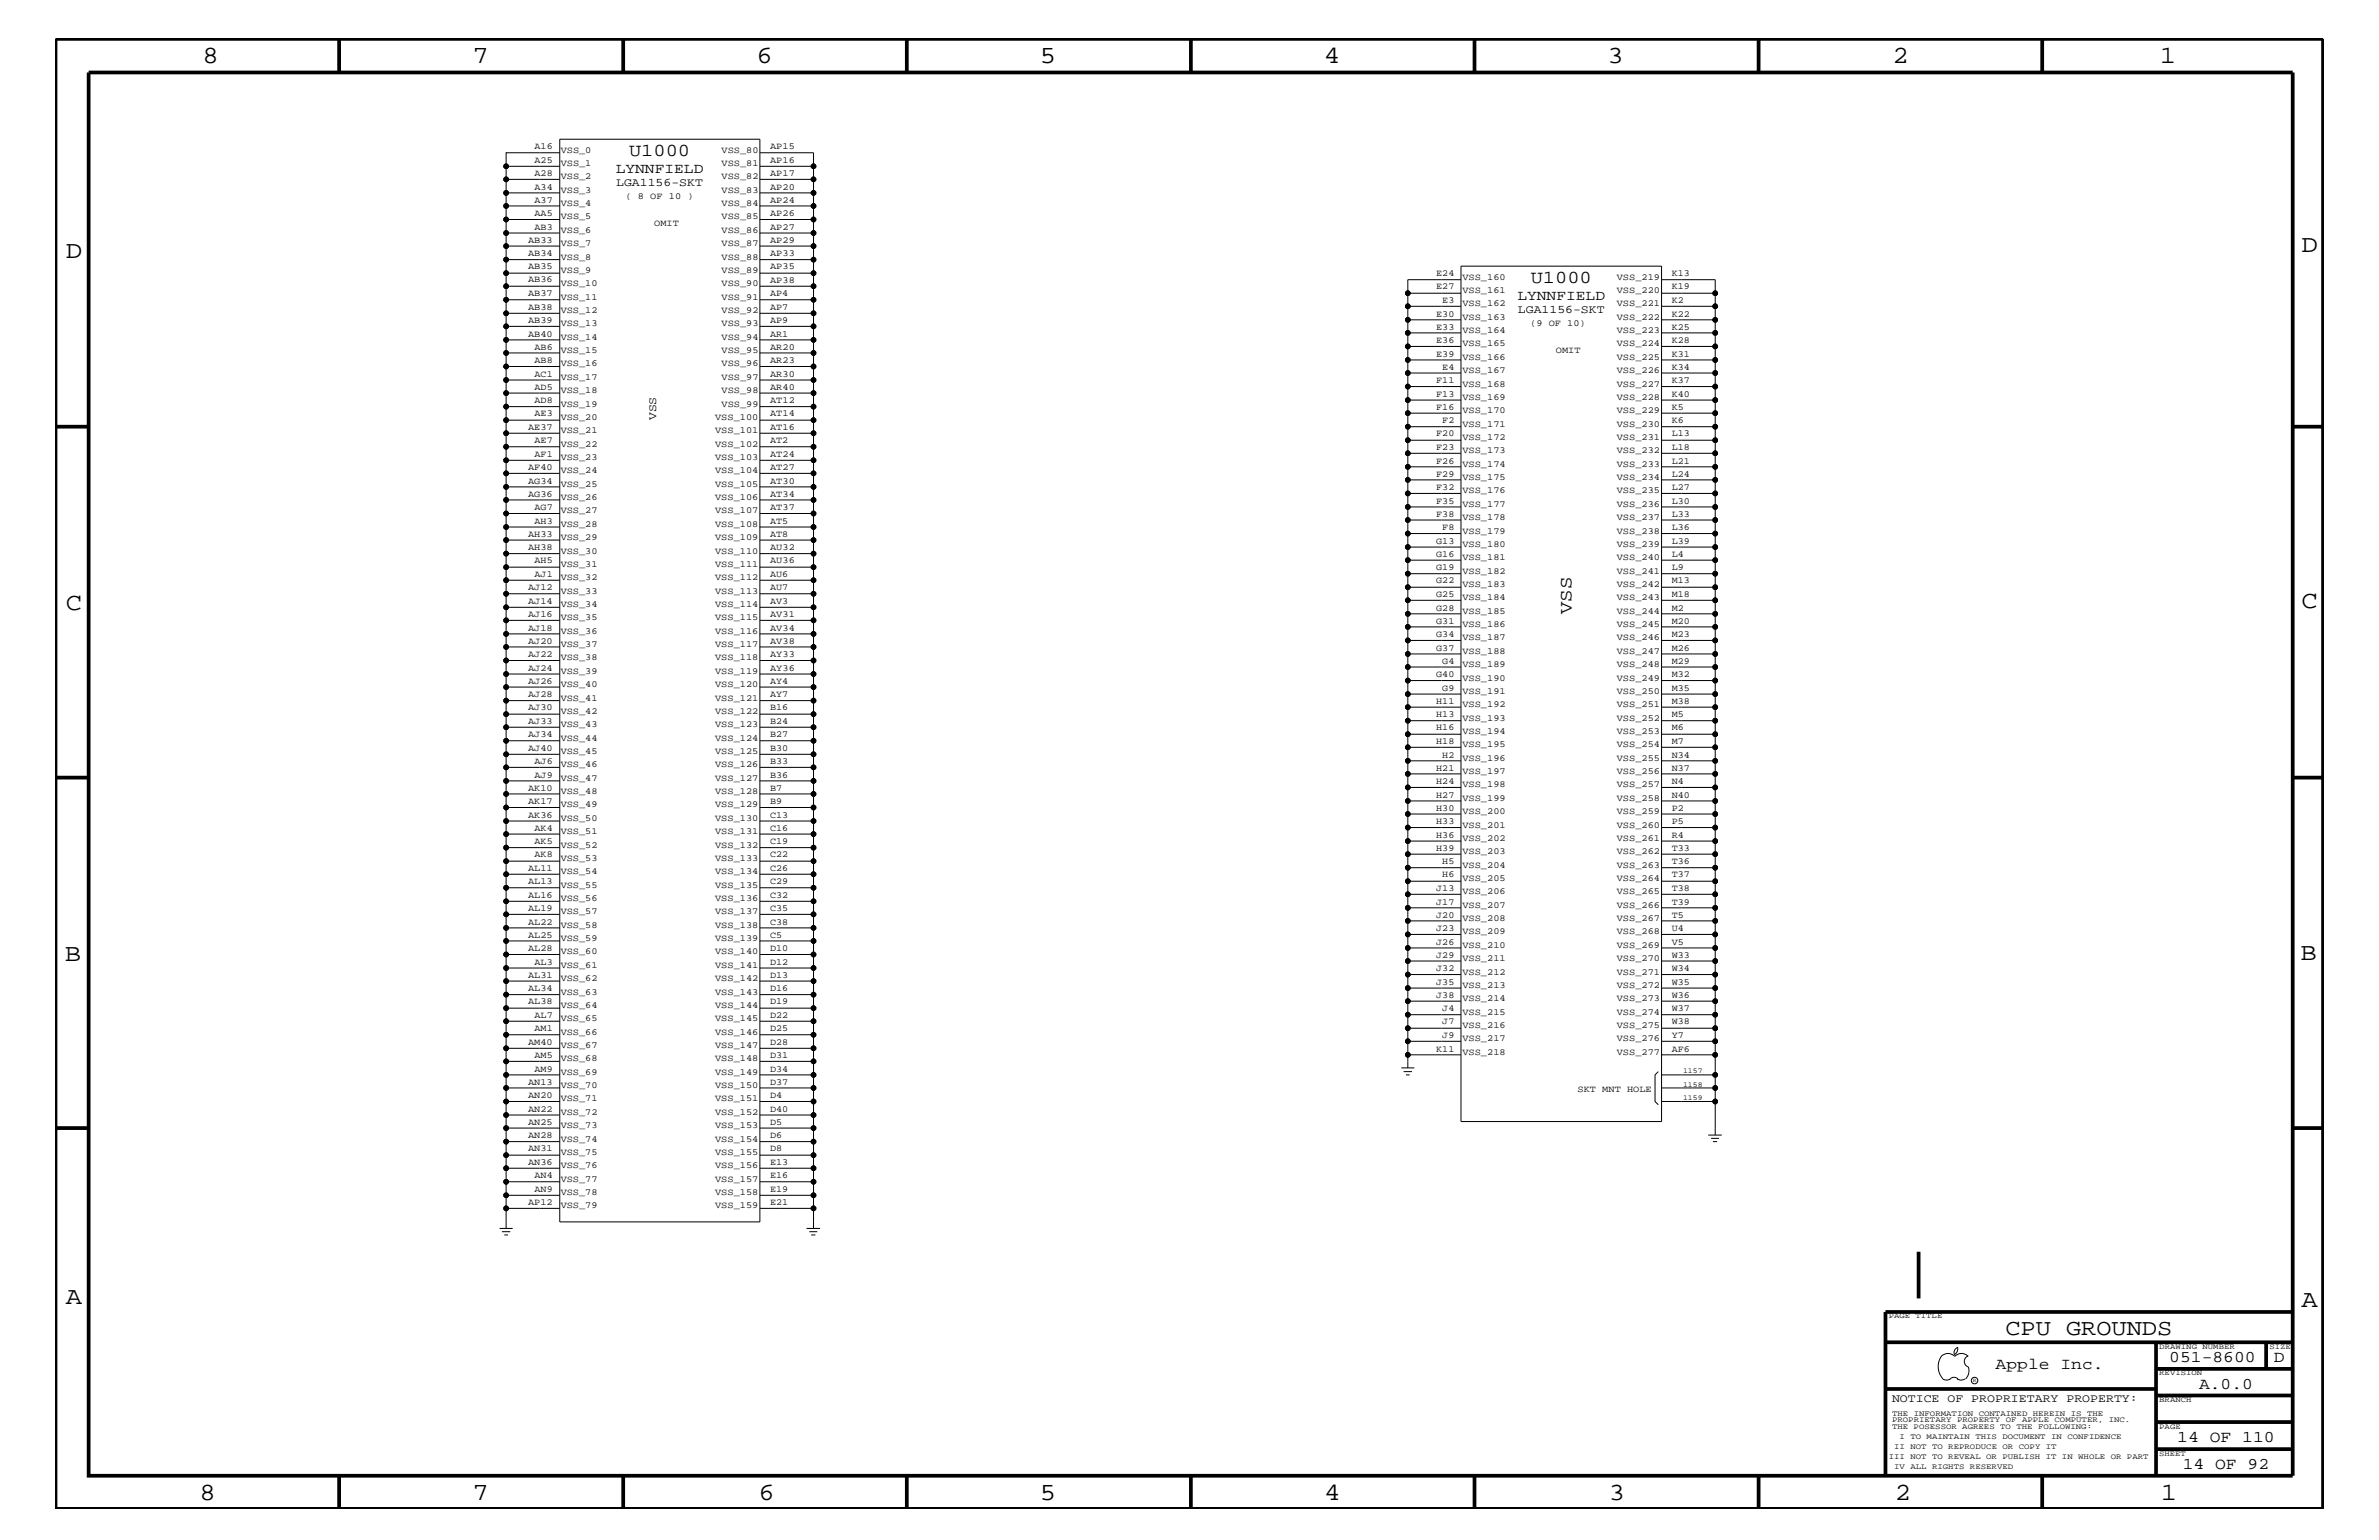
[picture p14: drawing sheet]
<svg xmlns="http://www.w3.org/2000/svg" width="432mm" height="279mm" viewBox="0 0 432 279" stroke-linecap="round" stroke-linejoin="round" font-family="sans-serif">
<defs><g id="words">
<g font-size="4.5">
<text x="36.7" y="11.5">8</text>
<text x="85.8" y="11.5">7</text>
<text x="137.3" y="11.5">6</text>
<text x="188.7" y="11.5">5</text>
<text x="240.3" y="11.5">4</text>
<text x="291.8" y="11.5">3</text>
<text x="343.5" y="11.5">2</text>
<text x="392" y="11.5">1</text>
<text x="11.9" y="46.8">D</text>
<text x="417.7" y="45.7">D</text>
<text x="11.9" y="110.6">C</text>
<text x="417.7" y="110.3">C</text>
<text x="11.8" y="174.3">B</text>
<text x="417.6" y="174.2">B</text>
<text x="11.9" y="236.7">A</text>
<text x="417.7" y="237.1">A</text>
<text x="36.2" y="272.1">8</text>
<text x="85.8" y="272.1">7</text>
<text x="137.7" y="272.1">6</text>
<text x="188.7" y="272.1">5</text>
<text x="240.4" y="272.1">4</text>
<text x="292" y="272.1">3</text>
<text x="343.9" y="272.1">2</text>
<text x="392.2" y="272.1">1</text>
</g>
<text font-size="4.1" x="364" y="242.3">CPU GROUNDS</text>
<g font-size="3.3">
<text x="114.2" y="28.3">U1000</text>
<text x="277.8" y="51.3">U1000</text>
<text x="285.2" y="111.4" transform="rotate(-90 285.2 111.4)">VSS</text>
</g>
<g font-size="3">
<text x="362.2" y="248.4">Apple Inc.</text>
<text x="393.7" y="247.1">051-8600</text>
<text x="399.2" y="252">A.0.0</text>
<text x="412.7" y="247.1">D</text>
<text x="395.2" y="261.6">14 OF 110</text>
<text x="396.2" y="266.6">14 OF 92</text>
</g>
<g font-size="2.6">
<text x="111.8" y="31.4">LYNNFIELD</text>
<text x="275.4" y="54.4">LYNNFIELD</text>
</g>
<g font-size="2.1">
<text x="111.8" y="33.7">LGA1156-SKT</text>
<text x="275.5" y="56.8">LGA1156-SKT</text>
<text x="119.1" y="76.2" transform="rotate(-90 119.1 76.2)">VSS</text>
<text x="343.4" y="254.4">NOTICE OF PROPRIETARY PROPERTY:</text>
</g>
<g font-size="1.7">
<text x="97" y="29.5">A25</text>
<text x="97" y="27.1">A16</text>
<text x="101.8" y="27.7">VSS_0</text>
<text x="131" y="27.7">VSS_80</text>
<text x="139.8" y="29.5">AP16</text>
<text x="139.8" y="27.1">AP15</text>
<text x="97" y="34.4">A34</text>
<text x="97" y="31.9">A28</text>
<text x="101.8" y="30.2">VSS_1</text>
<text x="101.8" y="32.5">VSS_2</text>
<text x="101.8" y="35">VSS_3</text>
<text x="131" y="35">VSS_83</text>
<text x="131" y="32.5">VSS_82</text>
<text x="131" y="30.2">VSS_81</text>
<text x="139.8" y="34.4">AP20</text>
<text x="139.8" y="31.9">AP17</text>
<text x="97" y="41.7">AB3</text>
<text x="97" y="39.2">AA5</text>
<text x="97" y="36.8">A37</text>
<text x="101.8" y="37.4">VSS_4</text>
<text x="101.8" y="39.8">VSS_5</text>
<text x="113.5" y="36.2">( 8 OF 10 )</text>
<text x="118.7" y="41">OMIT</text>
<text x="131" y="37.4">VSS_84</text>
<text x="131" y="39.8">VSS_85</text>
<text x="139.8" y="41.7">AP27</text>
<text x="139.8" y="39.2">AP26</text>
<text x="139.8" y="36.8">AP24</text>
<text x="95.8" y="44.1">AB33</text>
<text x="95.8" y="46.5">AB34</text>
<text x="101.8" y="42.3">VSS_6</text>
<text x="101.8" y="44.6">VSS_7</text>
<text x="101.8" y="47.1">VSS_8</text>
<text x="131" y="47.1">VSS_88</text>
<text x="131" y="44.6">VSS_87</text>
<text x="131" y="42.3">VSS_86</text>
<text x="139.8" y="46.5">AP33</text>
<text x="139.8" y="44.1">AP29</text>
<text x="95.8" y="48.9">AB35</text>
<text x="95.8" y="53.8">AB37</text>
<text x="95.8" y="51.3">AB36</text>
<text x="101.8" y="49.6">VSS_9</text>
<text x="101.8" y="51.9">VSS_10</text>
<text x="131" y="49.6">VSS_89</text>
<text x="131" y="51.9">VSS_90</text>
<text x="139.8" y="53.8">AP4</text>
<text x="139.8" y="51.3">AP38</text>
<text x="139.8" y="48.9">AP35</text>
<text x="260.7" y="52.5">E27</text>
<text x="260.7" y="50.2">E24</text>
<text x="265.4" y="50.7">VSS_160</text>
<text x="265.4" y="53.2">VSS_161</text>
<text x="293.5" y="53.2">VSS_220</text>
<text x="293.5" y="50.7">VSS_219</text>
<text x="303.4" y="52.5">K19</text>
<text x="303.4" y="50.2">K13</text>
<text x="95.8" y="58.6">AB39</text>
<text x="95.8" y="56.2">AB38</text>
<text x="101.8" y="54.4">VSS_11</text>
<text x="101.8" y="56.8">VSS_12</text>
<text x="101.8" y="59.2">VSS_13</text>
<text x="131" y="59.2">VSS_93</text>
<text x="131" y="56.8">VSS_92</text>
<text x="131" y="54.4">VSS_91</text>
<text x="139.8" y="58.6">AP9</text>
<text x="139.8" y="56.2">AP7</text>
<text x="260.7" y="59.8">E33</text>
<text x="260.7" y="57.4">E30</text>
<text x="261.8" y="55">E3</text>
<text x="265.4" y="58">VSS_163</text>
<text x="265.4" y="55.6">VSS_162</text>
<text x="277.7" y="59.2">(9 OF 10)</text>
<text x="293.5" y="55.6">VSS_221</text>
<text x="293.5" y="58">VSS_222</text>
<text x="303.4" y="59.8">K25</text>
<text x="303.4" y="57.4">K22</text>
<text x="303.4" y="55">K2</text>
<text x="95.8" y="61.1">AB40</text>
<text x="97" y="65.9">AB8</text>
<text x="97" y="63.4">AB6</text>
<text x="101.8" y="61.7">VSS_14</text>
<text x="101.8" y="64">VSS_15</text>
<text x="131" y="61.7">VSS_94</text>
<text x="131" y="64">VSS_95</text>
<text x="139.8" y="65.9">AR23</text>
<text x="139.8" y="63.4">AR20</text>
<text x="139.8" y="61.1">AR1</text>
<text x="260.7" y="64.7">E39</text>
<text x="260.7" y="62.3">E36</text>
<text x="265.4" y="60.4">VSS_164</text>
<text x="265.4" y="62.9">VSS_165</text>
<text x="265.4" y="65.3">VSS_166</text>
<text x="282.4" y="64">OMIT</text>
<text x="293.5" y="62.9">VSS_224</text>
<text x="293.5" y="60.4">VSS_223</text>
<text x="293.5" y="65.3">VSS_225</text>
<text x="303.4" y="64.7">K31</text>
<text x="303.4" y="62.3">K28</text>
<text x="97" y="70.7">AD5</text>
<text x="97" y="68.4">AC1</text>
<text x="101.8" y="71.3">VSS_18</text>
<text x="101.8" y="68.9">VSS_17</text>
<text x="101.8" y="66.5">VSS_16</text>
<text x="131" y="71.3">VSS_98</text>
<text x="131" y="66.5">VSS_96</text>
<text x="131" y="68.9">VSS_97</text>
<text x="139.8" y="70.7">AR40</text>
<text x="139.8" y="68.4">AR30</text>
<text x="260.7" y="72">F13</text>
<text x="260.7" y="69.5">F11</text>
<text x="261.8" y="67.1">E4</text>
<text x="265.4" y="70.1">VSS_168</text>
<text x="265.4" y="67.7">VSS_167</text>
<text x="293.5" y="70.1">VSS_227</text>
<text x="293.5" y="67.7">VSS_226</text>
<text x="303.4" y="72">K40</text>
<text x="303.4" y="69.5">K37</text>
<text x="303.4" y="67.1">K34</text>
<text x="97" y="75.6">AE3</text>
<text x="97" y="73.2">AD8</text>
<text x="101.8" y="73.8">VSS_19</text>
<text x="101.8" y="76.2">VSS_20</text>
<text x="129.8" y="76.2">VSS_100</text>
<text x="131" y="73.8">VSS_99</text>
<text x="139.8" y="73.2">AT12</text>
<text x="139.8" y="75.6">AT14</text>
<text x="260.7" y="74.4">F16</text>
<text x="261.8" y="76.8">F2</text>
<text x="265.4" y="75">VSS_170</text>
<text x="265.4" y="77.4">VSS_171</text>
<text x="265.4" y="72.6">VSS_169</text>
<text x="293.5" y="75">VSS_229</text>
<text x="293.5" y="77.4">VSS_230</text>
<text x="293.5" y="72.6">VSS_228</text>
<text x="303.4" y="76.8">K6</text>
<text x="303.4" y="74.4">K5</text>
<text x="95.8" y="78">AE37</text>
<text x="97" y="82.8">AF1</text>
<text x="97" y="80.5">AE7</text>
<text x="101.8" y="83.5">VSS_23</text>
<text x="101.8" y="81.1">VSS_22</text>
<text x="101.8" y="78.6">VSS_21</text>
<text x="129.8" y="83.5">VSS_103</text>
<text x="129.8" y="81.1">VSS_102</text>
<text x="129.8" y="78.6">VSS_101</text>
<text x="139.8" y="82.8">AT24</text>
<text x="139.8" y="80.5">AT2</text>
<text x="139.8" y="78">AT16</text>
<text x="260.7" y="81.6">F23</text>
<text x="260.7" y="79.2">F20</text>
<text x="265.4" y="79.9">VSS_172</text>
<text x="265.4" y="82.2">VSS_173</text>
<text x="293.5" y="82.2">VSS_232</text>
<text x="293.5" y="79.9">VSS_231</text>
<text x="303.4" y="81.6">L18</text>
<text x="303.4" y="79.2">L13</text>
<text x="95.8" y="87.7">AG34</text>
<text x="95.8" y="85.3">AF40</text>
<text x="101.8" y="85.9">VSS_24</text>
<text x="101.8" y="88.3">VSS_25</text>
<text x="129.8" y="85.9">VSS_104</text>
<text x="129.8" y="88.3">VSS_105</text>
<text x="139.8" y="87.7">AT30</text>
<text x="139.8" y="85.3">AT27</text>
<text x="260.7" y="88.9">F32</text>
<text x="260.7" y="86.5">F29</text>
<text x="260.7" y="84.1">F26</text>
<text x="265.4" y="89.5">VSS_176</text>
<text x="265.4" y="87.1">VSS_175</text>
<text x="265.4" y="84.7">VSS_174</text>
<text x="293.5" y="89.5">VSS_235</text>
<text x="293.5" y="87.1">VSS_234</text>
<text x="293.5" y="84.7">VSS_233</text>
<text x="303.4" y="88.9">L27</text>
<text x="303.4" y="86.5">L24</text>
<text x="303.4" y="84.1">L21</text>
<text x="95.8" y="90.1">AG36</text>
<text x="97" y="95">AH3</text>
<text x="97" y="92.6">AG7</text>
<text x="101.8" y="93.2">VSS_27</text>
<text x="101.8" y="90.7">VSS_26</text>
<text x="101.8" y="95.6">VSS_28</text>
<text x="129.8" y="95.6">VSS_108</text>
<text x="129.8" y="93.2">VSS_107</text>
<text x="129.8" y="90.7">VSS_106</text>
<text x="139.8" y="95">AT5</text>
<text x="139.8" y="92.6">AT37</text>
<text x="139.8" y="90.1">AT34</text>
<text x="260.7" y="93.8">F38</text>
<text x="260.7" y="91.4">F35</text>
<text x="265.4" y="94.3">VSS_178</text>
<text x="265.4" y="92">VSS_177</text>
<text x="293.5" y="92">VSS_236</text>
<text x="293.5" y="94.3">VSS_237</text>
<text x="303.4" y="93.8">L33</text>
<text x="303.4" y="91.4">L30</text>
<text x="95.8" y="99.9">AH38</text>
<text x="95.8" y="97.4">AH33</text>
<text x="101.8" y="98">VSS_29</text>
<text x="101.8" y="100.4">VSS_30</text>
<text x="129.8" y="98">VSS_109</text>
<text x="129.8" y="100.4">VSS_110</text>
<text x="139.8" y="99.9">AU32</text>
<text x="139.8" y="97.4">AT8</text>
<text x="260.7" y="101">G16</text>
<text x="260.7" y="98.7">G13</text>
<text x="261.8" y="96.2">F8</text>
<text x="265.4" y="99.3">VSS_180</text>
<text x="265.4" y="96.8">VSS_179</text>
<text x="265.4" y="101.6">VSS_181</text>
<text x="293.5" y="101.6">VSS_240</text>
<text x="293.5" y="96.8">VSS_238</text>
<text x="293.5" y="99.3">VSS_239</text>
<text x="303.4" y="101">L4</text>
<text x="303.4" y="98.7">L39</text>
<text x="303.4" y="96.2">L36</text>
<text x="95.8" y="107.1">AJ12</text>
<text x="97" y="104.7">AJ1</text>
<text x="97" y="102.2">AH5</text>
<text x="101.8" y="102.9">VSS_31</text>
<text x="101.8" y="105.3">VSS_32</text>
<text x="101.8" y="107.7">VSS_33</text>
<text x="129.8" y="102.9">VSS_111</text>
<text x="129.8" y="105.3">VSS_112</text>
<text x="129.8" y="107.7">VSS_113</text>
<text x="139.8" y="107.1">AU7</text>
<text x="139.8" y="104.7">AU6</text>
<text x="139.8" y="102.2">AU36</text>
<text x="260.7" y="105.9">G22</text>
<text x="260.7" y="103.5">G19</text>
<text x="265.4" y="106.5">VSS_183</text>
<text x="265.4" y="104.1">VSS_182</text>
<text x="293.5" y="104.1">VSS_241</text>
<text x="293.5" y="106.5">VSS_242</text>
<text x="303.4" y="105.9">M13</text>
<text x="303.4" y="103.5">L9</text>
<text x="95.8" y="112">AJ16</text>
<text x="95.8" y="109.5">AJ14</text>
<text x="101.8" y="110.2">VSS_34</text>
<text x="101.8" y="112.6">VSS_35</text>
<text x="129.8" y="110.2">VSS_114</text>
<text x="129.8" y="112.6">VSS_115</text>
<text x="139.8" y="112">AV31</text>
<text x="139.8" y="109.5">AV3</text>
<text x="260.7" y="113.1">G31</text>
<text x="260.7" y="110.8">G28</text>
<text x="260.7" y="108.3">G25</text>
<text x="265.4" y="113.7">VSS_186</text>
<text x="265.4" y="111.4">VSS_185</text>
<text x="265.4" y="108.9">VSS_184</text>
<text x="293.5" y="113.7">VSS_245</text>
<text x="293.5" y="108.9">VSS_243</text>
<text x="293.5" y="111.4">VSS_244</text>
<text x="303.4" y="113.1">M20</text>
<text x="303.4" y="110.8">M2</text>
<text x="303.4" y="108.3">M18</text>
<text x="95.8" y="119.2">AJ22</text>
<text x="95.8" y="116.8">AJ20</text>
<text x="95.8" y="114.4">AJ18</text>
<text x="101.8" y="115">VSS_36</text>
<text x="101.8" y="117.4">VSS_37</text>
<text x="101.8" y="119.8">VSS_38</text>
<text x="129.8" y="119.8">VSS_118</text>
<text x="129.8" y="117.4">VSS_117</text>
<text x="129.8" y="115">VSS_116</text>
<text x="139.8" y="119.2">AY33</text>
<text x="139.8" y="116.8">AV38</text>
<text x="139.8" y="114.4">AV34</text>
<text x="260.7" y="118.1">G37</text>
<text x="260.7" y="115.6">G34</text>
<text x="265.4" y="118.6">VSS_188</text>
<text x="265.4" y="116.2">VSS_187</text>
<text x="293.5" y="116.2">VSS_246</text>
<text x="293.5" y="118.6">VSS_247</text>
<text x="303.4" y="118.1">M26</text>
<text x="303.4" y="115.6">M23</text>
<text x="95.8" y="124.1">AJ26</text>
<text x="95.8" y="121.7">AJ24</text>
<text x="101.8" y="122.3">VSS_39</text>
<text x="101.8" y="124.7">VSS_40</text>
<text x="129.8" y="122.3">VSS_119</text>
<text x="129.8" y="124.7">VSS_120</text>
<text x="139.8" y="121.7">AY36</text>
<text x="139.8" y="124.1">AY4</text>
<text x="260.7" y="122.9">G40</text>
<text x="261.8" y="125.3">G9</text>
<text x="261.8" y="120.4">G4</text>
<text x="265.4" y="125.9">VSS_191</text>
<text x="265.4" y="123.5">VSS_190</text>
<text x="265.4" y="121">VSS_189</text>
<text x="293.5" y="125.9">VSS_250</text>
<text x="293.5" y="123.5">VSS_249</text>
<text x="293.5" y="121">VSS_248</text>
<text x="303.4" y="125.3">M35</text>
<text x="303.4" y="122.9">M32</text>
<text x="303.4" y="120.4">M29</text>
<text x="95.8" y="131.3">AJ33</text>
<text x="95.8" y="128.9">AJ30</text>
<text x="95.8" y="126.5">AJ28</text>
<text x="101.8" y="127.1">VSS_41</text>
<text x="101.8" y="129.6">VSS_42</text>
<text x="101.8" y="131.9">VSS_43</text>
<text x="129.8" y="129.6">VSS_122</text>
<text x="129.8" y="127.1">VSS_121</text>
<text x="129.8" y="131.9">VSS_123</text>
<text x="139.8" y="131.3">B24</text>
<text x="139.8" y="128.9">B16</text>
<text x="139.8" y="126.5">AY7</text>
<text x="260.7" y="130.2">H13</text>
<text x="260.7" y="127.7">H11</text>
<text x="265.4" y="130.8">VSS_193</text>
<text x="265.4" y="128.3">VSS_192</text>
<text x="293.5" y="128.3">VSS_251</text>
<text x="293.5" y="130.8">VSS_252</text>
<text x="303.4" y="130.2">M5</text>
<text x="303.4" y="127.7">M38</text>
<text x="95.8" y="136.2">AJ40</text>
<text x="95.8" y="133.8">AJ34</text>
<text x="101.8" y="136.8">VSS_45</text>
<text x="101.8" y="134.4">VSS_44</text>
<text x="129.8" y="136.8">VSS_125</text>
<text x="129.8" y="134.4">VSS_124</text>
<text x="139.8" y="136.2">B30</text>
<text x="139.8" y="133.8">B27</text>
<text x="260.7" y="135">H18</text>
<text x="260.7" y="132.5">H16</text>
<text x="261.8" y="137.4">H2</text>
<text x="265.4" y="135.6">VSS_195</text>
<text x="265.4" y="133.2">VSS_194</text>
<text x="293.5" y="135.6">VSS_254</text>
<text x="293.5" y="133.2">VSS_253</text>
<text x="303.4" y="137.4">N34</text>
<text x="303.4" y="135">M7</text>
<text x="303.4" y="132.5">M6</text>
<text x="95.8" y="143.5">AK10</text>
<text x="97" y="141.1">AJ9</text>
<text x="97" y="138.6">AJ6</text>
<text x="101.8" y="141.7">VSS_47</text>
<text x="101.8" y="139.2">VSS_46</text>
<text x="129.8" y="141.7">VSS_127</text>
<text x="129.8" y="139.2">VSS_126</text>
<text x="139.8" y="143.5">B7</text>
<text x="139.8" y="141.1">B36</text>
<text x="139.8" y="138.6">B33</text>
<text x="260.7" y="142.3">H24</text>
<text x="260.7" y="139.8">H21</text>
<text x="265.4" y="142.9">VSS_198</text>
<text x="265.4" y="140.4">VSS_197</text>
<text x="265.4" y="138">VSS_196</text>
<text x="293.5" y="140.4">VSS_256</text>
<text x="293.5" y="142.9">VSS_257</text>
<text x="293.5" y="138">VSS_255</text>
<text x="303.4" y="142.3">N4</text>
<text x="303.4" y="139.8">N37</text>
<text x="95.8" y="148.4">AK36</text>
<text x="95.8" y="145.9">AK17</text>
<text x="101.8" y="144">VSS_48</text>
<text x="101.8" y="146.5">VSS_49</text>
<text x="101.8" y="149">VSS_50</text>
<text x="129.8" y="149">VSS_130</text>
<text x="129.8" y="146.5">VSS_129</text>
<text x="129.8" y="144">VSS_128</text>
<text x="139.8" y="148.4">C13</text>
<text x="139.8" y="145.9">B9</text>
<text x="260.7" y="149.5">H33</text>
<text x="260.7" y="147.1">H30</text>
<text x="260.7" y="144.7">H27</text>
<text x="265.4" y="147.7">VSS_200</text>
<text x="265.4" y="145.3">VSS_199</text>
<text x="293.5" y="147.7">VSS_259</text>
<text x="293.5" y="145.3">VSS_258</text>
<text x="303.4" y="149.5">P5</text>
<text x="303.4" y="147.1">P2</text>
<text x="303.4" y="144.7">N40</text>
<text x="97" y="155.6">AK8</text>
<text x="97" y="153.2">AK5</text>
<text x="97" y="150.7">AK4</text>
<text x="101.8" y="151.3">VSS_51</text>
<text x="101.8" y="153.8">VSS_52</text>
<text x="129.8" y="153.8">VSS_132</text>
<text x="129.8" y="151.3">VSS_131</text>
<text x="139.8" y="155.6">C22</text>
<text x="139.8" y="153.2">C19</text>
<text x="139.8" y="150.7">C16</text>
<text x="260.7" y="154.4">H39</text>
<text x="260.7" y="152">H36</text>
<text x="265.4" y="155">VSS_203</text>
<text x="265.4" y="152.6">VSS_202</text>
<text x="265.4" y="150.1">VSS_201</text>
<text x="293.5" y="150.1">VSS_260</text>
<text x="293.5" y="155">VSS_262</text>
<text x="293.5" y="152.6">VSS_261</text>
<text x="303.4" y="154.4">T33</text>
<text x="303.4" y="152">R4</text>
<text x="95.8" y="160.5">AL13</text>
<text x="95.8" y="158">AL11</text>
<text x="101.8" y="156.2">VSS_53</text>
<text x="101.8" y="158.6">VSS_54</text>
<text x="101.8" y="161.1">VSS_55</text>
<text x="129.8" y="158.6">VSS_134</text>
<text x="129.8" y="156.2">VSS_133</text>
<text x="129.8" y="161.1">VSS_135</text>
<text x="139.8" y="160.5">C29</text>
<text x="139.8" y="158">C26</text>
<text x="260.7" y="161.7">J13</text>
<text x="261.8" y="159.2">H6</text>
<text x="261.8" y="156.8">H5</text>
<text x="265.4" y="159.9">VSS_205</text>
<text x="265.4" y="157.4">VSS_204</text>
<text x="293.5" y="159.9">VSS_264</text>
<text x="293.5" y="157.4">VSS_263</text>
<text x="303.4" y="161.7">T38</text>
<text x="303.4" y="159.2">T37</text>
<text x="303.4" y="156.8">T36</text>
<text x="95.8" y="167.8">AL22</text>
<text x="95.8" y="165.3">AL19</text>
<text x="95.8" y="162.8">AL16</text>
<text x="101.8" y="165.9">VSS_57</text>
<text x="101.8" y="163.5">VSS_56</text>
<text x="129.8" y="165.9">VSS_137</text>
<text x="129.8" y="163.5">VSS_136</text>
<text x="139.8" y="167.8">C38</text>
<text x="139.8" y="165.3">C35</text>
<text x="139.8" y="162.8">C32</text>
<text x="260.7" y="166.5">J20</text>
<text x="260.7" y="164.1">J17</text>
<text x="265.4" y="167.1">VSS_208</text>
<text x="265.4" y="164.7">VSS_207</text>
<text x="265.4" y="162.2">VSS_206</text>
<text x="293.5" y="164.7">VSS_266</text>
<text x="293.5" y="162.2">VSS_265</text>
<text x="293.5" y="167.1">VSS_267</text>
<text x="303.4" y="166.5">T5</text>
<text x="303.4" y="164.1">T39</text>
<text x="95.8" y="172.6">AL28</text>
<text x="95.8" y="170.1">AL25</text>
<text x="101.8" y="168.3">VSS_58</text>
<text x="101.8" y="170.7">VSS_59</text>
<text x="101.8" y="173.2">VSS_60</text>
<text x="129.8" y="173.2">VSS_140</text>
<text x="129.8" y="170.7">VSS_139</text>
<text x="129.8" y="168.3">VSS_138</text>
<text x="139.8" y="172.6">D10</text>
<text x="139.8" y="170.1">C5</text>
<text x="260.7" y="173.8">J29</text>
<text x="260.7" y="171.4">J26</text>
<text x="260.7" y="168.9">J23</text>
<text x="265.4" y="172">VSS_210</text>
<text x="265.4" y="169.5">VSS_209</text>
<text x="293.5" y="169.5">VSS_268</text>
<text x="293.5" y="172">VSS_269</text>
<text x="303.4" y="173.8">W33</text>
<text x="303.4" y="171.4">V5</text>
<text x="303.4" y="168.9">U4</text>
<text x="95.8" y="179.9">AL34</text>
<text x="95.8" y="177.4">AL31</text>
<text x="97" y="175">AL3</text>
<text x="101.8" y="178">VSS_62</text>
<text x="101.8" y="175.6">VSS_61</text>
<text x="129.8" y="175.6">VSS_141</text>
<text x="129.8" y="178">VSS_142</text>
<text x="139.8" y="179.9">D16</text>
<text x="139.8" y="177.4">D13</text>
<text x="139.8" y="175">D12</text>
<text x="260.7" y="178.7">J35</text>
<text x="260.7" y="176.2">J32</text>
<text x="265.4" y="179.3">VSS_213</text>
<text x="265.4" y="176.8">VSS_212</text>
<text x="265.4" y="174.4">VSS_211</text>
<text x="293.5" y="176.8">VSS_271</text>
<text x="293.5" y="174.4">VSS_270</text>
<text x="293.5" y="179.3">VSS_272</text>
<text x="303.4" y="178.7">W35</text>
<text x="303.4" y="176.2">W34</text>
<text x="95.8" y="182.2">AL38</text>
<text x="97" y="184.7">AL7</text>
<text x="101.8" y="185.3">VSS_65</text>
<text x="101.8" y="182.9">VSS_64</text>
<text x="101.8" y="180.5">VSS_63</text>
<text x="129.8" y="185.3">VSS_145</text>
<text x="129.8" y="182.9">VSS_144</text>
<text x="129.8" y="180.5">VSS_143</text>
<text x="139.8" y="184.7">D22</text>
<text x="139.8" y="182.2">D19</text>
<text x="260.7" y="181">J38</text>
<text x="261.8" y="185.9">J7</text>
<text x="261.8" y="183.5">J4</text>
<text x="265.4" y="184.1">VSS_215</text>
<text x="265.4" y="181.6">VSS_214</text>
<text x="293.5" y="184.1">VSS_274</text>
<text x="293.5" y="181.6">VSS_273</text>
<text x="303.4" y="185.9">W38</text>
<text x="303.4" y="183.5">W37</text>
<text x="303.4" y="181">W36</text>
<text x="95.8" y="189.5">AM40</text>
<text x="97" y="192">AM5</text>
<text x="97" y="187.1">AM1</text>
<text x="101.8" y="190.2">VSS_67</text>
<text x="101.8" y="187.7">VSS_66</text>
<text x="129.8" y="187.7">VSS_146</text>
<text x="129.8" y="190.2">VSS_147</text>
<text x="139.8" y="192">D31</text>
<text x="139.8" y="189.5">D28</text>
<text x="139.8" y="187.1">D25</text>
<text x="260.7" y="190.8">K11</text>
<text x="261.8" y="188.3">J9</text>
<text x="265.4" y="191.4">VSS_218</text>
<text x="265.4" y="188.9">VSS_217</text>
<text x="265.4" y="186.5">VSS_216</text>
<text x="293.5" y="191.4">VSS_277</text>
<text x="293.5" y="188.9">VSS_276</text>
<text x="293.5" y="186.5">VSS_275</text>
<text x="303.4" y="190.8">AF6</text>
<text x="303.4" y="188.3">Y7</text>
<text x="95.8" y="196.8">AN13</text>
<text x="97" y="194.4">AM9</text>
<text x="101.8" y="197.4">VSS_70</text>
<text x="101.8" y="195">VSS_69</text>
<text x="101.8" y="192.6">VSS_68</text>
<text x="129.8" y="197.4">VSS_150</text>
<text x="129.8" y="195">VSS_149</text>
<text x="129.8" y="192.6">VSS_148</text>
<text x="139.8" y="196.8">D37</text>
<text x="139.8" y="194.4">D34</text>
<text x="95.8" y="201.7">AN22</text>
<text x="95.8" y="199.2">AN20</text>
<text x="101.8" y="199.8">VSS_71</text>
<text x="101.8" y="202.3">VSS_72</text>
<text x="129.8" y="199.8">VSS_151</text>
<text x="129.8" y="202.3">VSS_152</text>
<text x="139.8" y="201.7">D40</text>
<text x="139.8" y="199.2">D4</text>
<text x="286.3" y="198.1">SKT MNT HOLE</text>
<text x="95.8" y="208.9">AN31</text>
<text x="95.8" y="206.5">AN28</text>
<text x="95.8" y="204.1">AN25</text>
<text x="101.8" y="204.7">VSS_73</text>
<text x="101.8" y="207.1">VSS_74</text>
<text x="101.8" y="209.6">VSS_75</text>
<text x="129.8" y="204.7">VSS_153</text>
<text x="129.8" y="207.1">VSS_154</text>
<text x="129.8" y="209.6">VSS_155</text>
<text x="139.8" y="208.9">D8</text>
<text x="139.8" y="206.5">D6</text>
<text x="139.8" y="204.1">D5</text>
<text x="95.8" y="211.4">AN36</text>
<text x="97" y="213.8">AN4</text>
<text x="101.8" y="211.9">VSS_76</text>
<text x="101.8" y="214.4">VSS_77</text>
<text x="129.8" y="211.9">VSS_156</text>
<text x="129.8" y="214.4">VSS_157</text>
<text x="139.8" y="213.8">E16</text>
<text x="139.8" y="211.4">E13</text>
<text x="95.8" y="218.6">AP12</text>
<text x="97" y="216.2">AN9</text>
<text x="101.8" y="216.9">VSS_78</text>
<text x="101.8" y="219.2">VSS_79</text>
<text x="129.8" y="219.2">VSS_159</text>
<text x="129.8" y="216.9">VSS_158</text>
<text x="139.8" y="218.6">E21</text>
<text x="139.8" y="216.2">E19</text>
</g>
<g font-size="1.4">
<text x="305.5" y="197.2">1158</text>
<text x="305.5" y="194.8">1157</text>
<text x="305.5" y="199.6">1159</text>
<text x="342.8" y="239.2">PAGE TITLE</text>
<text x="391.9" y="244.7">DRAWING NUMBER</text>
<text x="411.9" y="244.7">SIZE</text>
<text x="391.9" y="249.5">REVISION</text>
<text x="343.4" y="256.8">THE INFORMATION CONTAINED HEREIN IS THE</text>
<text x="391.9" y="254.4">BRANCH</text>
<text x="343.4" y="259.3">THE POSESSOR AGREES TO THE FOLLOWING:</text>
<text x="343.4" y="258">PROPRIETARY PROPERTY OF APPLE COMPUTER, INC.</text>
<text x="343.8" y="262.9">II NOT TO REPRODUCE OR COPY IT</text>
<text x="344.8" y="261.1">I TO MAINTAIN THIS DOCUMENT IN CONFIDENCE</text>
<text x="391.9" y="259.3">PAGE</text>
<text x="342.8" y="264.7">III NOT TO REVEAL OR PUBLISH IT IN WHOLE OR PART</text>
<text x="343.8" y="266.6">IV ALL RIGHTS RESERVED</text>
<text x="391.9" y="264.1">SHEET</text>
</g>
<text font-size="1" x="358.1" y="250.7">R</text>
</g></defs>
<g fill="none" stroke="#000" stroke-width=".18">
<path d="M91.9 30.2v2.3h9.7M91.9 32.5v2.5h9.7M91.9 35v2.4h9.7M91.9 37.4v4.9h9.7M91.9 39.8h9.7M101.6 27.7h-9.7v2.5h9.7M101.6 25.3h36.3v196.4h-36.3zM137.9 27.7h9.8v4.8M137.9 30.2h9.8M137.9 32.5h9.8M137.9 37.4h9.8M137.9 39.8h9.8"/>
<path d="M147.7 32.5v2.5h-9.8M147.7 39.8v2.5h-9.8M147.7 35v4.8M91.9 42.3v2.3h9.7M91.9 44.6v2.5h9.7M91.9 47.1v2.5h9.7M91.9 49.6v4.8h9.7M91.9 54.4v2.4h9.7M91.9 56.8v2.4h9.7M91.9 59.2v2.5h9.7M91.9 51.9h9.7M137.9 44.6h9.8"/>
<path d="M137.9 47.1h9.8M137.9 49.6h9.8M137.9 54.4h9.8M137.9 56.8h9.8M137.9 59.2h9.8M137.9 51.9h9.8M147.7 59.2v2.5h-9.8M147.7 42.3v16.9M255.5 53.2h9.7M255.5 55.6h9.7M255.5 58h9.7M265.2 50.7h-9.7v19.4"/>
<path d="M265.2 48.3h36.4v155.2h-36.4zM301.6 50.7h9.7v2.5M301.6 53.2h9.7M311.3 53.2v2.4h-9.7M311.3 55.6v2.4h-9.7M311.3 58v4.9M91.9 61.7v4.8h9.7M91.9 66.5v2.4h9.7M91.9 68.9v2.4h9.7M91.9 71.3v2.5h9.7M91.9 73.8v2.4h9.7M91.9 76.2v4.9h9.7"/>
<path d="M91.9 64h9.7M91.9 78.6h9.7M137.9 71.3h9.8M137.9 64h9.8M137.9 68.9h9.8M137.9 66.5h9.8M137.9 73.8h9.8M137.9 78.6h9.8M147.7 73.8v2.4h-9.8M147.7 61.7v12.1M147.7 76.2v7.3M255.5 70.1v2.5h9.7"/>
<path d="M255.5 72.6v7.3M255.5 60.4h9.7M255.5 62.9h9.7M255.5 70.1h9.7M255.5 67.7h9.7M255.5 65.3h9.7M255.5 75h9.7M255.5 77.4h9.7M265.2 79.9h-9.7v2.3h9.7M301.6 60.4h9.7M301.6 62.9h9.7M301.6 70.1h9.7"/>
<path d="M301.6 72.6h9.7M301.6 67.7h9.7M301.6 75h9.7M301.6 79.9h9.7M311.3 62.9v2.4h-9.7M311.3 75v2.4h-9.7M311.3 65.3v9.7M311.3 77.4v4.8M91.9 81.1v2.4h9.7M91.9 83.5v2.4h9.7M91.9 85.9v2.4h9.7M91.9 88.3v2.4h9.7"/>
<path d="M91.9 90.7v2.5h9.7M91.9 93.2v2.4h9.7M91.9 95.6v2.4h9.7M91.9 98v2.4h9.7M137.9 83.5h9.8M137.9 81.1h9.8M147.7 83.5v2.4h-9.8M147.7 85.9v2.4h-9.8M147.7 88.3v2.4h-9.8M147.7 90.7v2.5h-9.8M147.7 93.2v2.4h-9.8M147.7 95.6v2.4h-9.8"/>
<path d="M147.7 98v2.4h-9.8M255.5 82.2v21.9M255.5 87.1h9.7M255.5 84.7h9.7M255.5 94.3h9.7M255.5 92h9.7M255.5 96.8h9.7M255.5 89.5h9.7M255.5 99.3h9.7M301.6 87.1h9.7M301.6 82.2h9.7M301.6 94.3h9.7"/>
<path d="M301.6 92h9.7M301.6 96.8h9.7M301.6 89.5h9.7M301.6 99.3h9.7M311.3 82.2v2.5h-9.7M311.3 84.7v21.8M91.9 100.4v4.9h9.7M91.9 105.3v2.4h9.7M91.9 107.7v2.5h9.7M91.9 110.2v2.4h9.7M91.9 112.6v2.4h9.7M91.9 115v2.4h9.7"/>
<path d="M91.9 117.4v2.4h9.7M91.9 119.8v2.5h9.7M91.9 102.9h9.7M137.9 102.9h9.8M137.9 105.3h9.8M137.9 107.7h9.8M137.9 110.2h9.8M137.9 112.6h9.8M137.9 115h9.8M147.7 115v2.4h-9.8M147.7 117.4v2.4h-9.8M147.7 100.4v14.6"/>
<path d="M147.7 119.8v17M255.5 111.4v4.8h9.7M255.5 106.5v2.4M255.5 116.2v17M255.5 101.6h9.7M255.5 113.7h9.7M255.5 118.6h9.7M265.2 104.1h-9.7v2.4h9.7M265.2 108.9h-9.7v2.5h9.7M301.6 111.4h9.7M301.6 106.5h9.7M301.6 104.1h9.7"/>
<path d="M301.6 101.6h9.7M311.3 106.5v2.4h-9.7M311.3 111.4v2.3h-9.7M311.3 113.7v2.5h-9.7M311.3 116.2v2.4h-9.7M311.3 118.6v2.4h-9.7M311.3 108.9v2.5M91.9 122.3v2.4h9.7M91.9 124.7v4.9h9.7M91.9 129.6v2.3h9.7M91.9 131.9v2.5h9.7M91.9 134.4v2.4h9.7"/>
<path d="M91.9 136.8v4.9h9.7M91.9 127.1h9.7M91.9 139.2h9.7M137.9 122.3h9.8M137.9 124.7h9.8M137.9 127.1h9.8M137.9 129.6h9.8M137.9 131.9h9.8M137.9 136.8h9.8M137.9 134.4h9.8M147.7 136.8v2.4h-9.8M147.7 139.2v17"/>
<path d="M255.5 135.6v31.5M255.5 121h9.7M255.5 123.5h9.7M255.5 130.8h9.7M255.5 128.3h9.7M255.5 125.9h9.7M255.5 138h9.7M265.2 133.2h-9.7v2.4h9.7M301.6 130.8h9.7M301.6 128.3h9.7M301.6 133.2h9.7M301.6 125.9h9.7"/>
<path d="M301.6 135.6h9.7M301.6 138h9.7M311.3 121v2.5h-9.7M311.3 123.5v16.9M91.9 141.7v2.3h9.7M91.9 144v2.5h9.7M91.9 146.5v2.5h9.7M91.9 149v4.8h9.7M91.9 153.8v2.4h9.7M91.9 156.2v2.4h9.7M91.9 158.6v2.5h9.7M91.9 151.3h9.7"/>
<path d="M137.9 144h9.8M137.9 146.5h9.8M137.9 149h9.8M137.9 141.7h9.8M137.9 151.3h9.8M137.9 153.8h9.8M137.9 156.2h9.8M147.7 156.2v2.4h-9.8M147.7 158.6v2.5h-9.8M255.5 142.9h9.7M255.5 140.4h9.7M255.5 145.3h9.7"/>
<path d="M255.5 155h9.7M255.5 150.1h9.7M255.5 159.9h9.7M255.5 157.4h9.7M255.5 152.6h9.7M255.5 147.7h9.7M301.6 140.4h9.7M301.6 145.3h9.7M301.6 155h9.7M301.6 150.1h9.7M301.6 159.9h9.7M301.6 157.4h9.7"/>
<path d="M301.6 152.6h9.7M301.6 147.7h9.7M311.3 140.4v2.5h-9.7M311.3 142.9v19.3M91.9 161.1v4.8h9.7M91.9 165.9v2.4h9.7M91.9 168.3v2.4h9.7M91.9 170.7v2.5h9.7M91.9 173.2v2.4h9.7M91.9 175.6v2.4h9.7M91.9 178v2.5h9.7M91.9 163.5h9.7"/>
<path d="M137.9 168.3h9.8M147.7 161.1v2.4h-9.8M147.7 163.5v2.4h-9.8M147.7 168.3v2.4h-9.8M147.7 170.7v2.5h-9.8M147.7 173.2v2.4h-9.8M147.7 175.6v2.4h-9.8M147.7 178v2.5h-9.8M147.7 165.9v2.4M255.5 169.5v24.2M255.5 162.2h9.7M255.5 164.7h9.7"/>
<path d="M255.5 172h9.7M255.5 174.4h9.7M255.5 176.8h9.7M255.5 179.3h9.7M265.2 167.1h-9.7v2.4h9.7M301.6 162.2h9.7M301.6 172h9.7M301.6 167.1h9.7M301.6 174.4h9.7M301.6 176.8h9.7M301.6 179.3h9.7M311.3 162.2v2.5h-9.7"/>
<path d="M311.3 167.1v2.4h-9.7M311.3 179.3v2.3h-9.7M311.3 164.7v2.4M311.3 169.5v9.8M91.9 180.5v2.4h9.7M91.9 182.9v2.4h9.7M91.9 185.3v2.4h9.7M91.9 187.7v4.9h9.7M91.9 192.6v2.4h9.7M91.9 195v2.4h9.7M91.9 197.4v2.4h9.7M91.9 199.8v4.9h9.7"/>
<path d="M91.9 190.2h9.7M137.9 192.6h9.8M137.9 199.8h9.8M147.7 180.5v2.4h-9.8M147.7 182.9v2.4h-9.8M147.7 185.3v2.4h-9.8M147.7 187.7v2.5h-9.8M147.7 192.6v2.4h-9.8M147.7 195v2.4h-9.8M147.7 190.2v2.4M147.7 197.4v25.5M254.3 193.7h2.4"/>
<path d="M254.8 194.4h1.5M255.2 195h.7M255.5 191.4h9.7M255.5 188.9h9.7M255.5 186.5h9.7M255.5 184.1h9.7M255.5 181.6h9.7M301 194.4l-.6 .6v4.8l.6 .6M311.3 181.6v2.5h-9.7M311.3 184.1v2.4h-9.7M311.3 186.5v2.4h-9.7M311.3 188.9v2.5h-9.7"/>
<path d="M311.3 191.4v3.6h-9.7M311.3 195v2.4h-9.7M311.3 197.4v2.4h-9.7M311.3 199.8v6.1M91.9 204.7v2.4h9.7M91.9 207.1v2.5h9.7M91.9 209.6v2.3h9.7M91.9 211.9v5h9.7M91.9 216.9v2.3h9.7M91.9 219.2v3.7M91.9 202.3h9.7M91.9 214.4h9.7"/>
<path d="M137.9 202.3h9.8M137.9 204.7h9.8M137.9 207.1h9.8M137.9 209.6h9.8M137.9 211.9h9.8M137.9 216.9h9.8M137.9 214.4h9.8M137.9 219.2h9.8M310 205.9h2.5M310.6 206.5h1.4M310.9 207.1h.8M90.7 222.9h2.3"/>
<path d="M91.1 223.5h1.5M91.5 224.1h.7M146.4 222.9h2.4M146.9 223.5h1.4M147.2 224.1h.8M352.3 246.1a1.69 1.69 0 0 1 2.5 0 1.72 1.72 0 0 1 2.4 0M352.4 246a3.2 3.2 0 0 0 .4 4.3l.8 .1 .4-.2M354 250.2l.7-.3 .7 .3M355.2 250.2l.7 .2 .7-.2M355.3 244.4v.3a1.18 1.18 0 0 1-.6 1.1M355.4 244.4a.99 .99 0 0 0-.6 1.4M357.2 246a1.04 1.04 0 0 0-.7 1 1.04 1.04 0 0 0 .7 1"/>
<path d="M357.3 248l.1 .7a2.11 2.11 0 0 1-.6 1.5"/>
<circle cx="91.9" cy="30.2" r=".42"/>
<circle cx="91.9" cy="37.4" r=".42"/>
<circle cx="91.9" cy="39.8" r=".42"/>
<circle cx="91.9" cy="32.5" r=".42"/>
<circle cx="91.9" cy="35" r=".42"/>
<circle cx="147.7" cy="37.4" r=".42"/>
<circle cx="147.7" cy="39.8" r=".42"/>
<circle cx="147.7" cy="30.2" r=".42"/>
<circle cx="147.7" cy="32.5" r=".42"/>
<circle cx="147.7" cy="35" r=".42"/>
<circle cx="91.9" cy="56.8" r=".42"/>
<circle cx="91.9" cy="49.6" r=".42"/>
<circle cx="91.9" cy="47.1" r=".42"/>
<circle cx="91.9" cy="42.3" r=".42"/>
<circle cx="91.9" cy="44.6" r=".42"/>
<circle cx="91.9" cy="51.9" r=".42"/>
<circle cx="91.9" cy="54.4" r=".42"/>
<circle cx="91.9" cy="59.2" r=".42"/>
<circle cx="147.7" cy="47.1" r=".42"/>
<circle cx="147.7" cy="49.6" r=".42"/>
<circle cx="147.7" cy="56.8" r=".42"/>
<circle cx="147.7" cy="42.3" r=".42"/>
<circle cx="147.7" cy="59.2" r=".42"/>
<circle cx="147.7" cy="51.9" r=".42"/>
<circle cx="147.7" cy="44.6" r=".42"/>
<circle cx="147.7" cy="54.4" r=".42"/>
<circle cx="255.5" cy="55.6" r=".42"/>
<circle cx="255.5" cy="58" r=".42"/>
<circle cx="255.5" cy="53.2" r=".42"/>
<circle cx="311.3" cy="58" r=".42"/>
<circle cx="311.3" cy="55.6" r=".42"/>
<circle cx="311.3" cy="53.2" r=".42"/>
<circle cx="91.9" cy="66.5" r=".42"/>
<circle cx="91.9" cy="73.8" r=".42"/>
<circle cx="91.9" cy="76.2" r=".42"/>
<circle cx="91.9" cy="64" r=".42"/>
<circle cx="91.9" cy="71.3" r=".42"/>
<circle cx="91.9" cy="68.9" r=".42"/>
<circle cx="91.9" cy="61.7" r=".42"/>
<circle cx="91.9" cy="78.6" r=".42"/>
<circle cx="147.7" cy="66.5" r=".42"/>
<circle cx="147.7" cy="64" r=".42"/>
<circle cx="147.7" cy="76.2" r=".42"/>
<circle cx="147.7" cy="73.8" r=".42"/>
<circle cx="147.7" cy="71.3" r=".42"/>
<circle cx="147.7" cy="61.7" r=".42"/>
<circle cx="147.7" cy="68.9" r=".42"/>
<circle cx="147.7" cy="78.6" r=".42"/>
<circle cx="255.5" cy="75" r=".42"/>
<circle cx="255.5" cy="65.3" r=".42"/>
<circle cx="255.5" cy="67.7" r=".42"/>
<circle cx="255.5" cy="79.9" r=".42"/>
<circle cx="255.5" cy="60.4" r=".42"/>
<circle cx="255.5" cy="62.9" r=".42"/>
<circle cx="255.5" cy="70.1" r=".42"/>
<circle cx="255.5" cy="77.4" r=".42"/>
<circle cx="255.5" cy="72.6" r=".42"/>
<circle cx="311.3" cy="75" r=".42"/>
<circle cx="311.3" cy="65.3" r=".42"/>
<circle cx="311.3" cy="60.4" r=".42"/>
<circle cx="311.3" cy="77.4" r=".42"/>
<circle cx="311.3" cy="72.6" r=".42"/>
<circle cx="311.3" cy="70.1" r=".42"/>
<circle cx="311.3" cy="67.7" r=".42"/>
<circle cx="311.3" cy="62.9" r=".42"/>
<circle cx="311.3" cy="79.9" r=".42"/>
<circle cx="91.9" cy="83.5" r=".42"/>
<circle cx="91.9" cy="90.7" r=".42"/>
<circle cx="91.9" cy="93.2" r=".42"/>
<circle cx="91.9" cy="98" r=".42"/>
<circle cx="91.9" cy="81.1" r=".42"/>
<circle cx="91.9" cy="88.3" r=".42"/>
<circle cx="91.9" cy="85.9" r=".42"/>
<circle cx="91.9" cy="95.6" r=".42"/>
<circle cx="147.7" cy="90.7" r=".42"/>
<circle cx="147.7" cy="93.2" r=".42"/>
<circle cx="147.7" cy="83.5" r=".42"/>
<circle cx="147.7" cy="81.1" r=".42"/>
<circle cx="147.7" cy="85.9" r=".42"/>
<circle cx="147.7" cy="98" r=".42"/>
<circle cx="147.7" cy="95.6" r=".42"/>
<circle cx="147.7" cy="88.3" r=".42"/>
<circle cx="255.5" cy="84.7" r=".42"/>
<circle cx="255.5" cy="82.2" r=".42"/>
<circle cx="255.5" cy="92" r=".42"/>
<circle cx="255.5" cy="99.3" r=".42"/>
<circle cx="255.5" cy="87.1" r=".42"/>
<circle cx="255.5" cy="94.3" r=".42"/>
<circle cx="255.5" cy="89.5" r=".42"/>
<circle cx="255.5" cy="96.8" r=".42"/>
<circle cx="311.3" cy="92" r=".42"/>
<circle cx="311.3" cy="84.7" r=".42"/>
<circle cx="311.3" cy="82.2" r=".42"/>
<circle cx="311.3" cy="94.3" r=".42"/>
<circle cx="311.3" cy="89.5" r=".42"/>
<circle cx="311.3" cy="96.8" r=".42"/>
<circle cx="311.3" cy="87.1" r=".42"/>
<circle cx="311.3" cy="99.3" r=".42"/>
<circle cx="91.9" cy="119.8" r=".42"/>
<circle cx="91.9" cy="102.9" r=".42"/>
<circle cx="91.9" cy="117.4" r=".42"/>
<circle cx="91.9" cy="100.4" r=".42"/>
<circle cx="91.9" cy="110.2" r=".42"/>
<circle cx="91.9" cy="107.7" r=".42"/>
<circle cx="91.9" cy="105.3" r=".42"/>
<circle cx="91.9" cy="112.6" r=".42"/>
<circle cx="91.9" cy="115" r=".42"/>
<circle cx="147.7" cy="119.8" r=".42"/>
<circle cx="147.7" cy="110.2" r=".42"/>
<circle cx="147.7" cy="117.4" r=".42"/>
<circle cx="147.7" cy="102.9" r=".42"/>
<circle cx="147.7" cy="100.4" r=".42"/>
<circle cx="147.7" cy="105.3" r=".42"/>
<circle cx="147.7" cy="107.7" r=".42"/>
<circle cx="147.7" cy="112.6" r=".42"/>
<circle cx="147.7" cy="115" r=".42"/>
<circle cx="255.5" cy="111.4" r=".42"/>
<circle cx="255.5" cy="101.6" r=".42"/>
<circle cx="255.5" cy="118.6" r=".42"/>
<circle cx="255.5" cy="108.9" r=".42"/>
<circle cx="255.5" cy="113.7" r=".42"/>
<circle cx="255.5" cy="104.1" r=".42"/>
<circle cx="255.5" cy="106.5" r=".42"/>
<circle cx="255.5" cy="116.2" r=".42"/>
<circle cx="311.3" cy="101.6" r=".42"/>
<circle cx="311.3" cy="118.6" r=".42"/>
<circle cx="311.3" cy="111.4" r=".42"/>
<circle cx="311.3" cy="108.9" r=".42"/>
<circle cx="311.3" cy="104.1" r=".42"/>
<circle cx="311.3" cy="106.5" r=".42"/>
<circle cx="311.3" cy="113.7" r=".42"/>
<circle cx="311.3" cy="116.2" r=".42"/>
<circle cx="91.9" cy="127.1" r=".42"/>
<circle cx="91.9" cy="129.6" r=".42"/>
<circle cx="91.9" cy="139.2" r=".42"/>
<circle cx="91.9" cy="136.8" r=".42"/>
<circle cx="91.9" cy="124.7" r=".42"/>
<circle cx="91.9" cy="122.3" r=".42"/>
<circle cx="91.9" cy="134.4" r=".42"/>
<circle cx="91.9" cy="131.9" r=".42"/>
<circle cx="147.7" cy="129.6" r=".42"/>
<circle cx="147.7" cy="127.1" r=".42"/>
<circle cx="147.7" cy="139.2" r=".42"/>
<circle cx="147.7" cy="136.8" r=".42"/>
<circle cx="147.7" cy="131.9" r=".42"/>
<circle cx="147.7" cy="124.7" r=".42"/>
<circle cx="147.7" cy="122.3" r=".42"/>
<circle cx="147.7" cy="134.4" r=".42"/>
<circle cx="255.5" cy="128.3" r=".42"/>
<circle cx="255.5" cy="138" r=".42"/>
<circle cx="255.5" cy="135.6" r=".42"/>
<circle cx="255.5" cy="121" r=".42"/>
<circle cx="255.5" cy="133.2" r=".42"/>
<circle cx="255.5" cy="130.8" r=".42"/>
<circle cx="255.5" cy="123.5" r=".42"/>
<circle cx="255.5" cy="125.9" r=".42"/>
<circle cx="311.3" cy="128.3" r=".42"/>
<circle cx="311.3" cy="135.6" r=".42"/>
<circle cx="311.3" cy="138" r=".42"/>
<circle cx="311.3" cy="123.5" r=".42"/>
<circle cx="311.3" cy="121" r=".42"/>
<circle cx="311.3" cy="125.9" r=".42"/>
<circle cx="311.3" cy="133.2" r=".42"/>
<circle cx="311.3" cy="130.8" r=".42"/>
<circle cx="91.9" cy="146.5" r=".42"/>
<circle cx="91.9" cy="144" r=".42"/>
<circle cx="91.9" cy="151.3" r=".42"/>
<circle cx="91.9" cy="156.2" r=".42"/>
<circle cx="91.9" cy="153.8" r=".42"/>
<circle cx="91.9" cy="149" r=".42"/>
<circle cx="91.9" cy="141.7" r=".42"/>
<circle cx="91.9" cy="158.6" r=".42"/>
<circle cx="147.7" cy="146.5" r=".42"/>
<circle cx="147.7" cy="151.3" r=".42"/>
<circle cx="147.7" cy="149" r=".42"/>
<circle cx="147.7" cy="153.8" r=".42"/>
<circle cx="147.7" cy="156.2" r=".42"/>
<circle cx="147.7" cy="144" r=".42"/>
<circle cx="147.7" cy="141.7" r=".42"/>
<circle cx="147.7" cy="158.6" r=".42"/>
<circle cx="255.5" cy="152.6" r=".42"/>
<circle cx="255.5" cy="155" r=".42"/>
<circle cx="255.5" cy="142.9" r=".42"/>
<circle cx="255.5" cy="147.7" r=".42"/>
<circle cx="255.5" cy="145.3" r=".42"/>
<circle cx="255.5" cy="157.4" r=".42"/>
<circle cx="255.5" cy="150.1" r=".42"/>
<circle cx="255.5" cy="140.4" r=".42"/>
<circle cx="255.5" cy="159.9" r=".42"/>
<circle cx="311.3" cy="152.6" r=".42"/>
<circle cx="311.3" cy="157.4" r=".42"/>
<circle cx="311.3" cy="142.9" r=".42"/>
<circle cx="311.3" cy="147.7" r=".42"/>
<circle cx="311.3" cy="155" r=".42"/>
<circle cx="311.3" cy="145.3" r=".42"/>
<circle cx="311.3" cy="150.1" r=".42"/>
<circle cx="311.3" cy="159.9" r=".42"/>
<circle cx="311.3" cy="140.4" r=".42"/>
<circle cx="91.9" cy="170.7" r=".42"/>
<circle cx="91.9" cy="163.5" r=".42"/>
<circle cx="91.9" cy="165.9" r=".42"/>
<circle cx="91.9" cy="178" r=".42"/>
<circle cx="91.9" cy="173.2" r=".42"/>
<circle cx="91.9" cy="161.1" r=".42"/>
<circle cx="91.9" cy="175.6" r=".42"/>
<circle cx="91.9" cy="168.3" r=".42"/>
<circle cx="147.7" cy="161.1" r=".42"/>
<circle cx="147.7" cy="173.2" r=".42"/>
<circle cx="147.7" cy="163.5" r=".42"/>
<circle cx="147.7" cy="175.6" r=".42"/>
<circle cx="147.7" cy="170.7" r=".42"/>
<circle cx="147.7" cy="178" r=".42"/>
<circle cx="147.7" cy="165.9" r=".42"/>
<circle cx="147.7" cy="168.3" r=".42"/>
<circle cx="255.5" cy="164.7" r=".42"/>
<circle cx="255.5" cy="172" r=".42"/>
<circle cx="255.5" cy="169.5" r=".42"/>
<circle cx="255.5" cy="179.3" r=".42"/>
<circle cx="255.5" cy="174.4" r=".42"/>
<circle cx="255.5" cy="162.2" r=".42"/>
<circle cx="255.5" cy="167.1" r=".42"/>
<circle cx="255.5" cy="176.8" r=".42"/>
<circle cx="311.3" cy="169.5" r=".42"/>
<circle cx="311.3" cy="179.3" r=".42"/>
<circle cx="311.3" cy="164.7" r=".42"/>
<circle cx="311.3" cy="172" r=".42"/>
<circle cx="311.3" cy="174.4" r=".42"/>
<circle cx="311.3" cy="162.2" r=".42"/>
<circle cx="311.3" cy="176.8" r=".42"/>
<circle cx="311.3" cy="167.1" r=".42"/>
<circle cx="91.9" cy="180.5" r=".42"/>
<circle cx="91.9" cy="182.9" r=".42"/>
<circle cx="91.9" cy="190.2" r=".42"/>
<circle cx="91.9" cy="192.6" r=".42"/>
<circle cx="91.9" cy="187.7" r=".42"/>
<circle cx="91.9" cy="199.8" r=".42"/>
<circle cx="91.9" cy="197.4" r=".42"/>
<circle cx="91.9" cy="195" r=".42"/>
<circle cx="91.9" cy="185.3" r=".42"/>
<circle cx="147.7" cy="182.9" r=".42"/>
<circle cx="147.7" cy="199.8" r=".42"/>
<circle cx="147.7" cy="192.6" r=".42"/>
<circle cx="147.7" cy="180.5" r=".42"/>
<circle cx="147.7" cy="197.4" r=".42"/>
<circle cx="147.7" cy="187.7" r=".42"/>
<circle cx="147.7" cy="190.2" r=".42"/>
<circle cx="147.7" cy="185.3" r=".42"/>
<circle cx="147.7" cy="195" r=".42"/>
<circle cx="255.5" cy="191.4" r=".42"/>
<circle cx="255.5" cy="188.9" r=".42"/>
<circle cx="255.5" cy="181.6" r=".42"/>
<circle cx="255.5" cy="184.1" r=".42"/>
<circle cx="255.5" cy="186.5" r=".42"/>
<circle cx="311.3" cy="199.8" r=".42"/>
<circle cx="311.3" cy="181.6" r=".42"/>
<circle cx="311.3" cy="188.9" r=".42"/>
<circle cx="311.3" cy="191.4" r=".42"/>
<circle cx="311.3" cy="197.4" r=".42"/>
<circle cx="311.3" cy="184.1" r=".42"/>
<circle cx="311.3" cy="195" r=".42"/>
<circle cx="311.3" cy="186.5" r=".42"/>
<circle cx="91.9" cy="216.9" r=".42"/>
<circle cx="91.9" cy="211.9" r=".42"/>
<circle cx="91.9" cy="214.4" r=".42"/>
<circle cx="91.9" cy="204.7" r=".42"/>
<circle cx="91.9" cy="219.2" r=".42"/>
<circle cx="91.9" cy="209.6" r=".42"/>
<circle cx="91.9" cy="202.3" r=".42"/>
<circle cx="91.9" cy="207.1" r=".42"/>
<circle cx="147.7" cy="204.7" r=".42"/>
<circle cx="147.7" cy="211.9" r=".42"/>
<circle cx="147.7" cy="214.4" r=".42"/>
<circle cx="147.7" cy="209.6" r=".42"/>
<circle cx="147.7" cy="202.3" r=".42"/>
<circle cx="147.7" cy="216.9" r=".42"/>
<circle cx="147.7" cy="219.2" r=".42"/>
<circle cx="147.7" cy="207.1" r=".42"/>
<circle cx="358.4" cy="250.5" r=".59"/>
</g>
<g fill="none" stroke="#000" stroke-width=".68" stroke-linecap="butt">
<path d="M10.1 7.1h411.5v266.7h-411.5zM16.1 13.2h400v254.5h-400zM61.6 7.1v6.1M113.1 7.1v6.1M164.6 7.1v6.1M216.2 7.1v6.1M267.6 7.1v6.1M319.2 7.1v6.1M370.7 7.1v6.1M10.1 77.4h6M416.1 77.4h5.5M10.1 141.1h6"/>
<path d="M416.1 141.1h5.5M10.1 204.7h6M416.1 204.7h5.5M348.2 227.1v8.5M416.1 238h-73.9v29.7M342.2 243.5h73.9M342.2 252h49.1M391.3 243.5v24.2M391.3 258h24.8M391.3 253.2h24.8M391.3 248.4h24.8M411.3 243.5v4.9"/>
<path d="M61.6 267.7v6.1M113.1 267.7v6.1M164.6 267.7v6.1M216.2 268v5.8M267.6 267.7v6.1M319.2 267.7v6.1M370.7 267.7v6.1M391.3 262.9h24.8"/>
</g>
<g fill="#000">
<circle cx="91.9" cy="30.2" r=".42"/>
<circle cx="91.9" cy="37.4" r=".42"/>
<circle cx="91.9" cy="39.8" r=".42"/>
<circle cx="91.9" cy="32.5" r=".42"/>
<circle cx="91.9" cy="35" r=".42"/>
<circle cx="147.7" cy="37.4" r=".42"/>
<circle cx="147.7" cy="39.8" r=".42"/>
<circle cx="147.7" cy="30.2" r=".42"/>
<circle cx="147.7" cy="32.5" r=".42"/>
<circle cx="147.7" cy="35" r=".42"/>
<circle cx="91.9" cy="56.8" r=".42"/>
<circle cx="91.9" cy="49.6" r=".42"/>
<circle cx="91.9" cy="47.1" r=".42"/>
<circle cx="91.9" cy="42.3" r=".42"/>
<circle cx="91.9" cy="44.6" r=".42"/>
<circle cx="91.9" cy="51.9" r=".42"/>
<circle cx="91.9" cy="54.4" r=".42"/>
<circle cx="91.9" cy="59.2" r=".42"/>
<circle cx="147.7" cy="47.1" r=".42"/>
<circle cx="147.7" cy="49.6" r=".42"/>
<circle cx="147.7" cy="56.8" r=".42"/>
<circle cx="147.7" cy="42.3" r=".42"/>
<circle cx="147.7" cy="59.2" r=".42"/>
<circle cx="147.7" cy="51.9" r=".42"/>
<circle cx="147.7" cy="44.6" r=".42"/>
<circle cx="147.7" cy="54.4" r=".42"/>
<circle cx="255.5" cy="55.6" r=".42"/>
<circle cx="255.5" cy="58" r=".42"/>
<circle cx="255.5" cy="53.2" r=".42"/>
<circle cx="311.3" cy="58" r=".42"/>
<circle cx="311.3" cy="55.6" r=".42"/>
<circle cx="311.3" cy="53.2" r=".42"/>
<circle cx="91.9" cy="66.5" r=".42"/>
<circle cx="91.9" cy="73.8" r=".42"/>
<circle cx="91.9" cy="76.2" r=".42"/>
<circle cx="91.9" cy="64" r=".42"/>
<circle cx="91.9" cy="71.3" r=".42"/>
<circle cx="91.9" cy="68.9" r=".42"/>
<circle cx="91.9" cy="61.7" r=".42"/>
<circle cx="91.9" cy="78.6" r=".42"/>
<circle cx="147.7" cy="66.5" r=".42"/>
<circle cx="147.7" cy="64" r=".42"/>
<circle cx="147.7" cy="76.2" r=".42"/>
<circle cx="147.7" cy="73.8" r=".42"/>
<circle cx="147.7" cy="71.3" r=".42"/>
<circle cx="147.7" cy="61.7" r=".42"/>
<circle cx="147.7" cy="68.9" r=".42"/>
<circle cx="147.7" cy="78.6" r=".42"/>
<circle cx="255.5" cy="75" r=".42"/>
<circle cx="255.5" cy="65.3" r=".42"/>
<circle cx="255.5" cy="67.7" r=".42"/>
<circle cx="255.5" cy="79.9" r=".42"/>
<circle cx="255.5" cy="60.4" r=".42"/>
<circle cx="255.5" cy="62.9" r=".42"/>
<circle cx="255.5" cy="70.1" r=".42"/>
<circle cx="255.5" cy="77.4" r=".42"/>
<circle cx="255.5" cy="72.6" r=".42"/>
<circle cx="311.3" cy="75" r=".42"/>
<circle cx="311.3" cy="65.3" r=".42"/>
<circle cx="311.3" cy="60.4" r=".42"/>
<circle cx="311.3" cy="77.4" r=".42"/>
<circle cx="311.3" cy="72.6" r=".42"/>
<circle cx="311.3" cy="70.1" r=".42"/>
<circle cx="311.3" cy="67.7" r=".42"/>
<circle cx="311.3" cy="62.9" r=".42"/>
<circle cx="311.3" cy="79.9" r=".42"/>
<circle cx="91.9" cy="83.5" r=".42"/>
<circle cx="91.9" cy="90.7" r=".42"/>
<circle cx="91.9" cy="93.2" r=".42"/>
<circle cx="91.9" cy="98" r=".42"/>
<circle cx="91.9" cy="81.1" r=".42"/>
<circle cx="91.9" cy="88.3" r=".42"/>
<circle cx="91.9" cy="85.9" r=".42"/>
<circle cx="91.9" cy="95.6" r=".42"/>
<circle cx="147.7" cy="90.7" r=".42"/>
<circle cx="147.7" cy="93.2" r=".42"/>
<circle cx="147.7" cy="83.5" r=".42"/>
<circle cx="147.7" cy="81.1" r=".42"/>
<circle cx="147.7" cy="85.9" r=".42"/>
<circle cx="147.7" cy="98" r=".42"/>
<circle cx="147.7" cy="95.6" r=".42"/>
<circle cx="147.7" cy="88.3" r=".42"/>
<circle cx="255.5" cy="84.7" r=".42"/>
<circle cx="255.5" cy="82.2" r=".42"/>
<circle cx="255.5" cy="92" r=".42"/>
<circle cx="255.5" cy="99.3" r=".42"/>
<circle cx="255.5" cy="87.1" r=".42"/>
<circle cx="255.5" cy="94.3" r=".42"/>
<circle cx="255.5" cy="89.5" r=".42"/>
<circle cx="255.5" cy="96.8" r=".42"/>
<circle cx="311.3" cy="92" r=".42"/>
<circle cx="311.3" cy="84.7" r=".42"/>
<circle cx="311.3" cy="82.2" r=".42"/>
<circle cx="311.3" cy="94.3" r=".42"/>
<circle cx="311.3" cy="89.5" r=".42"/>
<circle cx="311.3" cy="96.8" r=".42"/>
<circle cx="311.3" cy="87.1" r=".42"/>
<circle cx="311.3" cy="99.3" r=".42"/>
<circle cx="91.9" cy="119.8" r=".42"/>
<circle cx="91.9" cy="102.9" r=".42"/>
<circle cx="91.9" cy="117.4" r=".42"/>
<circle cx="91.9" cy="100.4" r=".42"/>
<circle cx="91.9" cy="110.2" r=".42"/>
<circle cx="91.9" cy="107.7" r=".42"/>
<circle cx="91.9" cy="105.3" r=".42"/>
<circle cx="91.9" cy="112.6" r=".42"/>
<circle cx="91.9" cy="115" r=".42"/>
<circle cx="147.7" cy="119.8" r=".42"/>
<circle cx="147.7" cy="110.2" r=".42"/>
<circle cx="147.7" cy="117.4" r=".42"/>
<circle cx="147.7" cy="102.9" r=".42"/>
<circle cx="147.7" cy="100.4" r=".42"/>
<circle cx="147.7" cy="105.3" r=".42"/>
<circle cx="147.7" cy="107.7" r=".42"/>
<circle cx="147.7" cy="112.6" r=".42"/>
<circle cx="147.7" cy="115" r=".42"/>
<circle cx="255.5" cy="111.4" r=".42"/>
<circle cx="255.5" cy="101.6" r=".42"/>
<circle cx="255.5" cy="118.6" r=".42"/>
<circle cx="255.5" cy="108.9" r=".42"/>
<circle cx="255.5" cy="113.7" r=".42"/>
<circle cx="255.5" cy="104.1" r=".42"/>
<circle cx="255.5" cy="106.5" r=".42"/>
<circle cx="255.5" cy="116.2" r=".42"/>
<circle cx="311.3" cy="101.6" r=".42"/>
<circle cx="311.3" cy="118.6" r=".42"/>
<circle cx="311.3" cy="111.4" r=".42"/>
<circle cx="311.3" cy="108.9" r=".42"/>
<circle cx="311.3" cy="104.1" r=".42"/>
<circle cx="311.3" cy="106.5" r=".42"/>
<circle cx="311.3" cy="113.7" r=".42"/>
<circle cx="311.3" cy="116.2" r=".42"/>
<circle cx="91.9" cy="127.1" r=".42"/>
<circle cx="91.9" cy="129.6" r=".42"/>
<circle cx="91.9" cy="139.2" r=".42"/>
<circle cx="91.9" cy="136.8" r=".42"/>
<circle cx="91.9" cy="124.7" r=".42"/>
<circle cx="91.9" cy="122.3" r=".42"/>
<circle cx="91.9" cy="134.4" r=".42"/>
<circle cx="91.9" cy="131.9" r=".42"/>
<circle cx="147.7" cy="129.6" r=".42"/>
<circle cx="147.7" cy="127.1" r=".42"/>
<circle cx="147.7" cy="139.2" r=".42"/>
<circle cx="147.7" cy="136.8" r=".42"/>
<circle cx="147.7" cy="131.9" r=".42"/>
<circle cx="147.7" cy="124.7" r=".42"/>
<circle cx="147.7" cy="122.3" r=".42"/>
<circle cx="147.7" cy="134.4" r=".42"/>
<circle cx="255.5" cy="128.3" r=".42"/>
<circle cx="255.5" cy="138" r=".42"/>
<circle cx="255.5" cy="135.6" r=".42"/>
<circle cx="255.5" cy="121" r=".42"/>
<circle cx="255.5" cy="133.2" r=".42"/>
<circle cx="255.5" cy="130.8" r=".42"/>
<circle cx="255.5" cy="123.5" r=".42"/>
<circle cx="255.5" cy="125.9" r=".42"/>
<circle cx="311.3" cy="128.3" r=".42"/>
<circle cx="311.3" cy="135.6" r=".42"/>
<circle cx="311.3" cy="138" r=".42"/>
<circle cx="311.3" cy="123.5" r=".42"/>
<circle cx="311.3" cy="121" r=".42"/>
<circle cx="311.3" cy="125.9" r=".42"/>
<circle cx="311.3" cy="133.2" r=".42"/>
<circle cx="311.3" cy="130.8" r=".42"/>
<circle cx="91.9" cy="146.5" r=".42"/>
<circle cx="91.9" cy="144" r=".42"/>
<circle cx="91.9" cy="151.3" r=".42"/>
<circle cx="91.9" cy="156.2" r=".42"/>
<circle cx="91.9" cy="153.8" r=".42"/>
<circle cx="91.9" cy="149" r=".42"/>
<circle cx="91.9" cy="141.7" r=".42"/>
<circle cx="91.9" cy="158.6" r=".42"/>
<circle cx="147.7" cy="146.5" r=".42"/>
<circle cx="147.7" cy="151.3" r=".42"/>
<circle cx="147.7" cy="149" r=".42"/>
<circle cx="147.7" cy="153.8" r=".42"/>
<circle cx="147.7" cy="156.2" r=".42"/>
<circle cx="147.7" cy="144" r=".42"/>
<circle cx="147.7" cy="141.7" r=".42"/>
<circle cx="147.7" cy="158.6" r=".42"/>
<circle cx="255.5" cy="152.6" r=".42"/>
<circle cx="255.5" cy="155" r=".42"/>
<circle cx="255.5" cy="142.9" r=".42"/>
<circle cx="255.5" cy="147.7" r=".42"/>
<circle cx="255.5" cy="145.3" r=".42"/>
<circle cx="255.5" cy="157.4" r=".42"/>
<circle cx="255.5" cy="150.1" r=".42"/>
<circle cx="255.5" cy="140.4" r=".42"/>
<circle cx="255.5" cy="159.9" r=".42"/>
<circle cx="311.3" cy="152.6" r=".42"/>
<circle cx="311.3" cy="157.4" r=".42"/>
<circle cx="311.3" cy="142.9" r=".42"/>
<circle cx="311.3" cy="147.7" r=".42"/>
<circle cx="311.3" cy="155" r=".42"/>
<circle cx="311.3" cy="145.3" r=".42"/>
<circle cx="311.3" cy="150.1" r=".42"/>
<circle cx="311.3" cy="159.9" r=".42"/>
<circle cx="311.3" cy="140.4" r=".42"/>
<circle cx="91.9" cy="170.7" r=".42"/>
<circle cx="91.9" cy="163.5" r=".42"/>
<circle cx="91.9" cy="165.9" r=".42"/>
<circle cx="91.9" cy="178" r=".42"/>
<circle cx="91.9" cy="173.2" r=".42"/>
<circle cx="91.9" cy="161.1" r=".42"/>
<circle cx="91.9" cy="175.6" r=".42"/>
<circle cx="91.9" cy="168.3" r=".42"/>
<circle cx="147.7" cy="161.1" r=".42"/>
<circle cx="147.7" cy="173.2" r=".42"/>
<circle cx="147.7" cy="163.5" r=".42"/>
<circle cx="147.7" cy="175.6" r=".42"/>
<circle cx="147.7" cy="170.7" r=".42"/>
<circle cx="147.7" cy="178" r=".42"/>
<circle cx="147.7" cy="165.9" r=".42"/>
<circle cx="147.7" cy="168.3" r=".42"/>
<circle cx="255.5" cy="164.7" r=".42"/>
<circle cx="255.5" cy="172" r=".42"/>
<circle cx="255.5" cy="169.5" r=".42"/>
<circle cx="255.5" cy="179.3" r=".42"/>
<circle cx="255.5" cy="174.4" r=".42"/>
<circle cx="255.5" cy="162.2" r=".42"/>
<circle cx="255.5" cy="167.1" r=".42"/>
<circle cx="255.5" cy="176.8" r=".42"/>
<circle cx="311.3" cy="169.5" r=".42"/>
<circle cx="311.3" cy="179.3" r=".42"/>
<circle cx="311.3" cy="164.7" r=".42"/>
<circle cx="311.3" cy="172" r=".42"/>
<circle cx="311.3" cy="174.4" r=".42"/>
<circle cx="311.3" cy="162.2" r=".42"/>
<circle cx="311.3" cy="176.8" r=".42"/>
<circle cx="311.3" cy="167.1" r=".42"/>
<circle cx="91.9" cy="180.5" r=".42"/>
<circle cx="91.9" cy="182.9" r=".42"/>
<circle cx="91.9" cy="190.2" r=".42"/>
<circle cx="91.9" cy="192.6" r=".42"/>
<circle cx="91.9" cy="187.7" r=".42"/>
<circle cx="91.9" cy="199.8" r=".42"/>
<circle cx="91.9" cy="197.4" r=".42"/>
<circle cx="91.9" cy="195" r=".42"/>
<circle cx="91.9" cy="185.3" r=".42"/>
<circle cx="147.7" cy="182.9" r=".42"/>
<circle cx="147.7" cy="199.8" r=".42"/>
<circle cx="147.7" cy="192.6" r=".42"/>
<circle cx="147.7" cy="180.5" r=".42"/>
<circle cx="147.7" cy="197.4" r=".42"/>
<circle cx="147.7" cy="187.7" r=".42"/>
<circle cx="147.7" cy="190.2" r=".42"/>
<circle cx="147.7" cy="185.3" r=".42"/>
<circle cx="147.7" cy="195" r=".42"/>
<circle cx="255.5" cy="191.4" r=".42"/>
<circle cx="255.5" cy="188.9" r=".42"/>
<circle cx="255.5" cy="181.6" r=".42"/>
<circle cx="255.5" cy="184.1" r=".42"/>
<circle cx="255.5" cy="186.5" r=".42"/>
<circle cx="311.3" cy="199.8" r=".42"/>
<circle cx="311.3" cy="181.6" r=".42"/>
<circle cx="311.3" cy="188.9" r=".42"/>
<circle cx="311.3" cy="191.4" r=".42"/>
<circle cx="311.3" cy="197.4" r=".42"/>
<circle cx="311.3" cy="184.1" r=".42"/>
<circle cx="311.3" cy="195" r=".42"/>
<circle cx="311.3" cy="186.5" r=".42"/>
<circle cx="91.9" cy="216.9" r=".42"/>
<circle cx="91.9" cy="211.9" r=".42"/>
<circle cx="91.9" cy="214.4" r=".42"/>
<circle cx="91.9" cy="204.7" r=".42"/>
<circle cx="91.9" cy="219.2" r=".42"/>
<circle cx="91.9" cy="209.6" r=".42"/>
<circle cx="91.9" cy="202.3" r=".42"/>
<circle cx="91.9" cy="207.1" r=".42"/>
<circle cx="147.7" cy="204.7" r=".42"/>
<circle cx="147.7" cy="211.9" r=".42"/>
<circle cx="147.7" cy="214.4" r=".42"/>
<circle cx="147.7" cy="209.6" r=".42"/>
<circle cx="147.7" cy="202.3" r=".42"/>
<circle cx="147.7" cy="216.9" r=".42"/>
<circle cx="147.7" cy="219.2" r=".42"/>
<circle cx="147.7" cy="207.1" r=".42"/>
</g>
<use href="#words"/>
</svg>
